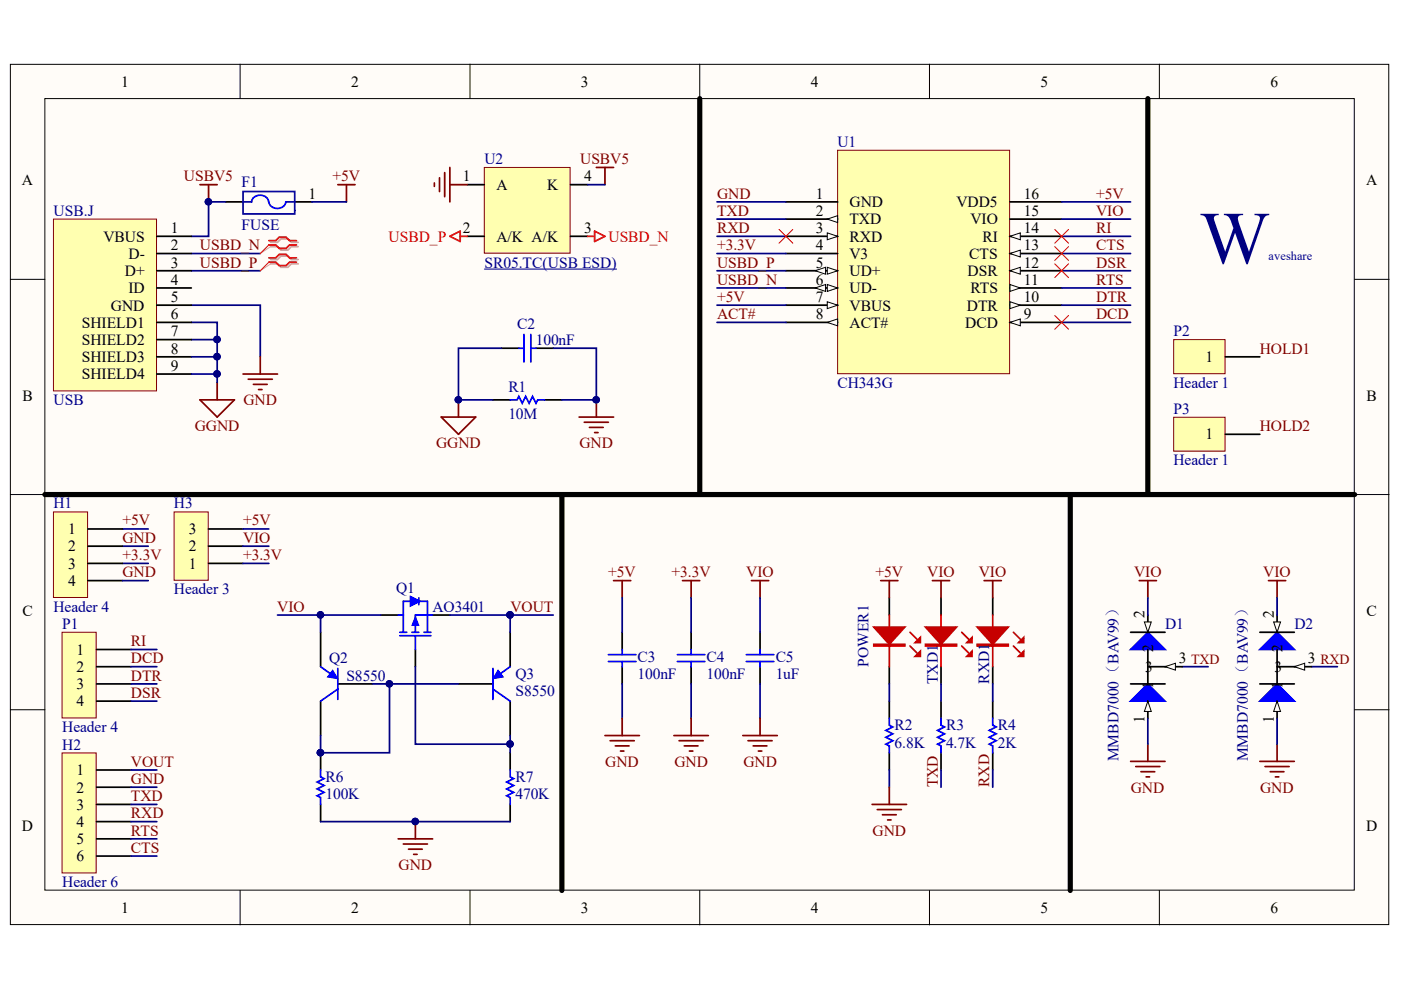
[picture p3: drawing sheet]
<svg xmlns="http://www.w3.org/2000/svg" width="297mm" height="210mm" viewBox="0 0 297 210" stroke-linecap="round" stroke-linejoin="round" font-family="sans-serif">
<defs><g id="words">
<text font-size="15.8" fill="#000080" x="254.3" y="55.8">W</text>
<g font-size="3.3">
<text x="25.7" y="18.4">1</text>
<text x="74.4" y="18.4">2</text>
<text x="123.2" y="18.4">3</text>
<text x="171.9" y="18.4">4</text>
<text x="220.6" y="18.4">5</text>
<text x="269.4" y="18.4">6</text>
<text x="4.7" y="39.3">A</text>
<text x="98.1" y="38.5">1</text>
<text x="105.2" y="40.2">A</text>
<text x="116" y="40.2">K</text>
<text x="123.9" y="38.5">4</text>
<text x="289.7" y="39.3">A</text>
<text x="65.4" y="42.1">1</text>
<text x="173" y="45.7">2</text>
<text x="173" y="42.1">1</text>
<text x="180.1" y="47.6">TXD</text>
<text x="180.1" y="43.9">GND</text>
<text x="202.8" y="43.9">VDD5</text>
<text x="205.7" y="47.6">VIO</text>
<text x="217.1" y="42.1">16</text>
<text x="217.1" y="45.7">15</text>
<text x="21.9" y="51.2">VBUS</text>
<text x="36.2" y="49.4">1</text>
<text x="36.2" y="53">2</text>
<text x="98.1" y="49.4">2</text>
<text x="105.2" y="51.2">A/K A/K</text>
<text x="123.9" y="49.4">3</text>
<text x="173" y="49.4">3</text>
<text x="173" y="53">4</text>
<text x="180.1" y="51.2">RXD</text>
<text x="208.3" y="51.2">RI</text>
<text x="217.1" y="53">13</text>
<text x="217.1" y="49.4">14</text>
<text x="26.5" y="58.5">D+</text>
<text x="27.2" y="54.9">D-</text>
<text x="36.2" y="56.7">3</text>
<text x="173" y="56.7">5</text>
<text x="180.1" y="58.5">UD+</text>
<text x="180.1" y="54.9">V3</text>
<text x="205.2" y="58.5">DSR</text>
<text x="205.5" y="54.9">CTS</text>
<text x="217.1" y="56.7">12</text>
<text x="23.5" y="65.9">GND</text>
<text x="27.2" y="62.1">ID</text>
<text x="36.2" y="60.4">4</text>
<text x="36.2" y="64">5</text>
<text x="173" y="60.4">6</text>
<text x="173" y="64">7</text>
<text x="180.1" y="62.1">UD-</text>
<text x="180.1" y="65.9">VBUS</text>
<text x="205" y="65.9">DTR</text>
<text x="205.7" y="62.1">RTS</text>
<text x="217.1" y="64">10</text>
<text x="217.1" y="60.4">11</text>
<text x="17.3" y="69.5">SHIELD1</text>
<text x="36.2" y="67.6">6</text>
<text x="36.2" y="71.3">7</text>
<text x="173" y="67.6">8</text>
<text x="180.1" y="69.5">ACT#</text>
<text x="204.6" y="69.5">DCD</text>
<text x="217.1" y="67.6">9</text>
<text x="17.3" y="73.1">SHIELD2</text>
<text x="17.3" y="76.8">SHIELD3</text>
<text x="36.2" y="75">8</text>
<text x="255.6" y="76.8">1</text>
<text x="17.3" y="80.4">SHIELD4</text>
<text x="36.2" y="78.6">9</text>
<text x="4.7" y="85">B</text>
<text x="289.8" y="85">B</text>
<text x="255.6" y="93.2">1</text>
<text x="14.5" y="113.3">1</text>
<text x="40" y="113.3">3</text>
<text x="14.5" y="116.9">2</text>
<text x="40" y="116.9">2</text>
<text x="14.5" y="120.5">3</text>
<text x="14.5" y="124.2">4</text>
<text x="40" y="120.5">1</text>
<text x="4.7" y="130.6">C</text>
<text x="242.6" y="131.1" transform="rotate(-90 242.6 131.1)">2</text>
<text x="270" y="131.1" transform="rotate(-90 270 131.1)">2</text>
<text x="289.8" y="130.6">C</text>
<text x="16.2" y="138.8">1</text>
<text x="16.2" y="142.4">2</text>
<text x="242.8" y="142.4">3</text>
<text x="244.5" y="138.3" transform="rotate(-90 244.5 138.3)">2</text>
<text x="249.9" y="140.7">3 TXD</text>
<text x="270.2" y="142.4">3</text>
<text x="271.9" y="138.3" transform="rotate(-90 271.9 138.3)">2</text>
<text x="277.3" y="140.7">3 RXD</text>
<text x="16.2" y="146.2">3</text>
<text x="16.2" y="149.8">4</text>
<text x="244.5" y="146.1" transform="rotate(-90 244.5 146.1)">1</text>
<text x="271.9" y="146.1" transform="rotate(-90 271.9 146.1)">1</text>
<text x="242.6" y="153.3" transform="rotate(-90 242.6 153.3)">1</text>
<text x="270" y="153.3" transform="rotate(-90 270 153.3)">1</text>
<text x="16.2" y="164.4">1</text>
<text x="16.2" y="168">2</text>
<text x="16.2" y="171.7">3</text>
<text x="4.7" y="176.2">D</text>
<text x="16.2" y="175.3">4</text>
<text x="16.2" y="178.9">5</text>
<text x="289.7" y="176.2">D</text>
<text x="16.2" y="182.6">6</text>
<text x="25.7" y="193.6">1</text>
<text x="74.4" y="193.6">2</text>
<text x="123.2" y="193.6">3</text>
<text x="171.9" y="193.6">4</text>
<text x="220.6" y="193.6">5</text>
<text x="269.4" y="193.6">6</text>
</g>
<g font-size="3.3" fill="#000080">
<text x="102.7" y="34.8">U2</text>
<text x="177.6" y="31.1">U1</text>
<text x="51.2" y="39.6">F1</text>
<text x="11.3" y="45.7">USB.J</text>
<text x="51.2" y="48.7">FUSE</text>
<text x="102.7" y="56.7">SR05.TC(USB ESD)</text>
<text x="109.6" y="69.8">C2</text>
<text x="248.8" y="71.3">P2</text>
<text x="113.6" y="73.1">100nF</text>
<text x="107.8" y="83">R1</text>
<text x="177.6" y="82.3">CH343G</text>
<text x="248.8" y="82.3">Header 1</text>
<text x="11.3" y="85.9">USB</text>
<text x="107.8" y="88.8">10M</text>
<text x="248.8" y="87.7">P3</text>
<text x="248.8" y="98.6">Header 1</text>
<text x="11.3" y="107.8">H1</text>
<text x="36.9" y="107.8">H3</text>
<text x="84" y="125.7">Q1</text>
<text x="11.3" y="129.7">Header 4</text>
<text x="36.9" y="126">Header 3</text>
<text x="91.7" y="129.7">AO3401</text>
<text x="13.2" y="133.3">P1</text>
<text x="247" y="133.3">D1</text>
<text x="274.4" y="133.3">D2</text>
<text x="69.8" y="140.7">Q2</text>
<text x="109.3" y="144">Q3</text>
<text x="135.2" y="140.3">C3</text>
<text x="135.2" y="144">100nF</text>
<text x="149.8" y="140.3">C4</text>
<text x="149.8" y="144">100nF</text>
<text x="164.5" y="140.3">C5</text>
<text x="164.5" y="144">1uF</text>
<text x="184.2" y="141.3" transform="rotate(-90 184.2 141.3)">POWER1</text>
<text x="73.4" y="144.3">S8550</text>
<text x="109.3" y="147.6">S8550</text>
<text x="198.8" y="145" transform="rotate(-90 198.8 145)">TXD1</text>
<text x="209.7" y="145" transform="rotate(-90 209.7 145)">RXD1</text>
<text x="13.2" y="155.3">Header 4</text>
<text x="189.7" y="154.9">R2</text>
<text x="200.6" y="154.9">R3</text>
<text x="211.6" y="154.9">R4</text>
<text x="13.2" y="158.9">H2</text>
<text x="189.7" y="158.5">6.8K</text>
<text x="200.6" y="158.5">4.7K</text>
<text x="211.6" y="158.5">2K</text>
<text x="237.1" y="161.5" transform="rotate(-90 237.1 161.5)">MMBD7000（BAV99）</text>
<text x="264.5" y="161.5" transform="rotate(-90 264.5 161.5)">MMBD7000（BAV99）</text>
<text x="69" y="165.8">R6</text>
<text x="109.3" y="165.8">R7</text>
<text x="69" y="169.5">100K</text>
<text x="109.3" y="169.5">470K</text>
<text x="13.2" y="188.1">Header 6</text>
</g>
<g font-size="3.3" fill="#800000">
<text x="123" y="34.8">USBV5</text>
<text x="39" y="38.5">USBV5</text>
<text x="70.5" y="38.5">+5V</text>
<text x="152" y="42.1">GND</text>
<text x="152" y="45.7">TXD</text>
<text x="232.4" y="42.1">+5V</text>
<text x="232.4" y="45.7">VIO</text>
<text x="42.4" y="53">USBD_N</text>
<text x="152" y="49.4">RXD</text>
<text x="152" y="53">+3.3V</text>
<text x="232.4" y="49.4">RI</text>
<text x="232.4" y="53">CTS</text>
<text x="42.4" y="56.7">USBD_P</text>
<text x="152" y="56.7">USBD_P</text>
<text x="232.4" y="56.7">DSR</text>
<text x="152" y="60.4">USBD_N</text>
<text x="152" y="64">+5V</text>
<text x="232.4" y="60.4">RTS</text>
<text x="232.4" y="64">DTR</text>
<text x="152" y="67.6">ACT#</text>
<text x="232.4" y="67.6">DCD</text>
<text x="267.1" y="75">HOLD1</text>
<text x="51.6" y="85.9">GND</text>
<text x="41.3" y="91.4">GGND</text>
<text x="92.5" y="95">GGND</text>
<text x="122.8" y="95">GND</text>
<text x="267.1" y="91.4">HOLD2</text>
<text x="26" y="111.4">+5V</text>
<text x="51.5" y="111.4">+5V</text>
<text x="26" y="118.8">+3.3V</text>
<text x="26" y="115.1">GND</text>
<text x="51.5" y="115.1">VIO</text>
<text x="51.5" y="118.8">+3.3V</text>
<text x="26" y="122.4">GND</text>
<text x="128.9" y="122.4">+5V</text>
<text x="142.4" y="122.4">+3.3V</text>
<text x="158.2" y="122.4">VIO</text>
<text x="185.6" y="122.4">+5V</text>
<text x="196.6" y="122.4">VIO</text>
<text x="207.5" y="122.4">VIO</text>
<text x="240.4" y="122.4">VIO</text>
<text x="267.8" y="122.4">VIO</text>
<text x="58.8" y="129.7">VIO</text>
<text x="108.2" y="129.7">VOUT</text>
<text x="27.7" y="137">RI</text>
<text x="27.7" y="140.7">DCD</text>
<text x="27.7" y="144.3">DTR</text>
<text x="27.7" y="147.9">DSR</text>
<text x="27.7" y="162.5">VOUT</text>
<text x="27.7" y="166.2">GND</text>
<text x="128.3" y="162.5">GND</text>
<text x="143" y="162.5">GND</text>
<text x="157.6" y="162.5">GND</text>
<text x="198.8" y="166.9" transform="rotate(-90 198.8 166.9)">TXD</text>
<text x="209.7" y="166.9" transform="rotate(-90 209.7 166.9)">RXD</text>
<text x="27.7" y="173.5">RXD</text>
<text x="27.7" y="169.8">TXD</text>
<text x="239.8" y="168">GND</text>
<text x="267.2" y="168">GND</text>
<text x="27.7" y="177.2">RTS</text>
<text x="185" y="177.2">GND</text>
<text x="27.7" y="180.8">CTS</text>
<text x="84.5" y="184.4">GND</text>
</g>
<g font-size="3.3" fill="#f00">
<text x="82.4" y="51.2">USBD_P</text>
<text x="129" y="51.2">USBD_N</text>
</g>
<text font-size="2.6" fill="#000080" x="268.9" y="55">aveshare</text>
</g></defs>
<g fill="#fffcf8" stroke="#000" stroke-width=".21">
<path d="M2.2 13.6h292.2v182.4h-292.2z"/>
<path d="M9.5 20.9h277.6v167.8h-277.6z"/>
</g>
<g fill="none" stroke="#000" stroke-width=".21">
<path d="M50.9 13.6v7.3M99.7 13.6v7.3M148.4 13.6v7.3M197.1 13.6v7.3M245.8 13.6v7.3M2.2 59.2h7.3M287.2 59.2h7.3M2.2 104.9h7.3M287.2 104.9h7.3M2.2 150.5h7.3M287.2 150.5h7.3M50.9 188.8v7.3"/>
<path d="M99.7 188.8v7.3M148.4 188.8v7.3M197.1 188.8v7.3M245.8 188.8v7.3"/>
</g>
<path d="M177.6 31.9h36.5v47.3h-36.5z" fill="#ffffb0" stroke="#800000" stroke-width=".21"/>
<path d="M166.6 46.5h11" fill="none" stroke="#000" stroke-width=".37"/>
<path d="M175.4 46.5l2.2-.8v1.5z" fill="#fffcf8"/>
<path d="M175.4 46.5l2.2-.8v1.5z" fill="none" stroke="#000" stroke-width=".21"/>
<path d="M166.6 42.8h11M166.6 57.4h11" fill="none" stroke="#000" stroke-width=".37"/>
<path d="M175.4 56.7l2.2 .7-2.2 .7z" fill="#fffcf8"/>
<path d="M175.4 56.7l2.2 .7-2.2 .7z" fill="none" stroke="#000" stroke-width=".21"/>
<path d="M172.8 57.4l2.2-.7v1.4z" fill="#fffcf8"/>
<path d="M172.8 57.4l2.2-.7v1.4z" fill="none" stroke="#000" stroke-width=".21"/>
<path d="M166.6 61.1h11" fill="none" stroke="#000" stroke-width=".37"/>
<path d="M175.4 60.3l2.2 .8-2.2 .7z" fill="#fffcf8"/>
<path d="M175.4 60.3l2.2 .8-2.2 .7z" fill="none" stroke="#000" stroke-width=".21"/>
<path d="M172.8 61.1l2.2-.8v1.5z" fill="#fffcf8"/>
<path d="M172.8 61.1l2.2-.8v1.5z" fill="none" stroke="#000" stroke-width=".21"/>
<path d="M214.1 53.8h11" fill="none" stroke="#000" stroke-width=".37"/>
<path d="M214.1 53.8l2.2-.8v1.5z" fill="#fffcf8"/>
<path d="M214.1 53.8l2.2-.8v1.5z" fill="none" stroke="#000" stroke-width=".21"/>
<path d="M214.1 64.7h11" fill="none" stroke="#000" stroke-width=".37"/>
<path d="M214.1 64l2.2 .7-2.2 .7z" fill="#fffcf8"/>
<path d="M214.1 64l2.2 .7-2.2 .7z" fill="none" stroke="#000" stroke-width=".21"/>
<path d="M214.1 68.4h11" fill="none" stroke="#000" stroke-width=".37"/>
<path d="M214.1 68.4l2.2-.8v1.5z" fill="#fffcf8"/>
<path d="M214.1 68.4l2.2-.8v1.5z" fill="none" stroke="#000" stroke-width=".21"/>
<path d="M214.1 57.4h11" fill="none" stroke="#000" stroke-width=".37"/>
<path d="M214.1 57.4l2.2-.7v1.4z" fill="#fffcf8"/>
<path d="M214.1 57.4l2.2-.7v1.4z" fill="none" stroke="#000" stroke-width=".21"/>
<path d="M214.1 50.1h11" fill="none" stroke="#000" stroke-width=".37"/>
<path d="M214.1 50.1l2.2-.7v1.4z" fill="#fffcf8"/>
<path d="M214.1 50.1l2.2-.7v1.4z" fill="none" stroke="#000" stroke-width=".21"/>
<path d="M166.6 50.1h11" fill="none" stroke="#000" stroke-width=".37"/>
<path d="M175.4 49.4l2.2 .7-2.2 .7z" fill="#fffcf8"/>
<path d="M175.4 49.4l2.2 .7-2.2 .7z" fill="none" stroke="#000" stroke-width=".21"/>
<path d="M166.6 53.8h11M214.1 42.8h11M214.1 46.5h11M166.6 64.7h11" fill="none" stroke="#000" stroke-width=".37"/>
<path d="M175.4 64l2.2 .7-2.2 .7z" fill="#fffcf8"/>
<path d="M175.4 64l2.2 .7-2.2 .7z" fill="none" stroke="#000" stroke-width=".21"/>
<path d="M214.1 61.1h11" fill="none" stroke="#000" stroke-width=".37"/>
<path d="M214.1 60.3l2.2 .8-2.2 .7z" fill="#fffcf8"/>
<path d="M214.1 60.3l2.2 .8-2.2 .7z" fill="none" stroke="#000" stroke-width=".21"/>
<path d="M166.6 68.4h11" fill="none" stroke="#000" stroke-width=".37"/>
<path d="M175.4 68.4l2.2-.8v1.5z" fill="#fffcf8"/>
<path d="M175.4 68.4l2.2-.8v1.5z" fill="none" stroke="#000" stroke-width=".21"/>
<g fill="none" stroke="#000080" stroke-width=".37">
<path d="M40.6 53.8h14.6M40.6 57.4h14.6M47.9 42.8h-3.7v7.3h-3.6M152 42.8h14.6M152 46.5h14.6M152 50.1h14.6M152 53.8h14.6M152 57.4h14.6M225.1 42.8h14.6M225.1 46.5h14.6M225.1 50.1h14.6M225.1 57.4h14.6"/>
<path d="M40.6 64.7h14.6v11M40.6 68.4h5.4v3.6h-5.4M106.3 73.8h-9.1v11h7.3M117.3 73.8h9.1v11h-7.3M152 61.1h14.6M152 64.7h14.6M152 68.4h14.6M225.1 61.1h14.6M225.1 64.7h14.6M225.1 68.4h14.6"/>
</g>
<path d="M47.9 42.8h3.6M62.5 42.8h3.6M106.3 73.8h3.7M113.6 73.8h3.7M104.5 84.8h3.7M115.5 84.8h3.6" fill="none" stroke="#000" stroke-width=".37"/>
<path d="M51.5 40.6h11v4.8h-11zM51.5 42.8h1.9M60.7 42.8h1.8" fill="none" stroke="#0000b4" stroke-width=".37"/>
<path d="M56.9 42.8a1.83 1.83 0 0 0-1.8-1.4 1.83 1.83 0 0 0-1.7 1.4M60.6 42.8a1.85 1.85 0 0 1-1.8 1.4 1.85 1.85 0 0 1-1.8-1.4M110 73.8h1.1M111.1 70.9v5.8M112.5 70.9v5.8M112.5 73.8h1.1M108.2 84.8h1.4l.4-.8 .7 1.5 .8-1.5 .7 1.5 .7-1.5 .7 1.5 .4-.7h1.5" fill="none" stroke="#00f" stroke-width=".37"/>
<g fill="#000080" stroke="#000080" stroke-width=".21">
<circle cx="44.2" cy="42.8" r=".69"/>
<circle cx="46" cy="72" r=".69"/>
<circle cx="97.2" cy="84.8" r=".69"/>
<circle cx="126.4" cy="84.8" r=".69"/>
</g>
<g fill="none" stroke="#800000" stroke-width=".37">
<path d="M71.6 39.2h3.7M73.5 39.2v3.6M51.5 79.3h7.3M55.2 75.7v3.6M42.4 84.8h7.3l-3.7 3.6zM46 81.1v3.7M52.6 80.4h5.1M53.7 81.5h2.9M54.8 82.6h.7M93.5 88.4h7.4l-3.7 3.7zM97.2 84.8v3.6M122.8 88.4h7.3"/>
<path d="M123.9 89.5h5.1M125 90.6h2.9M126.1 91.7h.7M126.4 84.8v3.6"/>
</g>
<path d="M57.4 51.4h1.4l.8-.7h1.4l.8 .7h1.4M57.4 52.3h1.4l.8 .7h1.4l.8-.7h1.4M57.4 55h1.4l.8-.7h1.4l.8 .7h1.4M57.4 55.9h1.4l.8 .8h1.4l.8-.8h1.4" fill="none" stroke="#d0a19e" stroke-width=".37"/>
<path d="M57.4 52.3l-2.2 1.5M57.4 55.9l-2.2 1.5" fill="none" stroke="#d0a19e" stroke-width=".21"/>
<path d="M57 51h1.5l.7-.7h1.5l.7 .7h1.5M57 51.9h1.5l.7 .8h1.5l.7-.8h1.5M57 54.7h1.5l.7-.8h1.5l.7 .8h1.5M57 55.6h1.5l.7 .7h1.5l.7-.7h1.5" fill="none" stroke="#f00" stroke-width=".37"/>
<path d="M57 51.9l-1.8 1.9M57 55.6l-1.8 1.8" fill="none" stroke="#f00" stroke-width=".21"/>
<path d="M13.2 159.6h7.2v25.5h-7.2z" fill="#ffffb0" stroke="#800000" stroke-width=".21"/>
<path d="M20.5 163.3h7.3M20.5 166.9h7.3M20.5 170.6h7.3M20.5 174.2h7.3M20.5 177.9h7.3M20.5 181.5h7.3" fill="none" stroke="#000" stroke-width=".37"/>
<path d="M13.2 134.1h7.2v18.1h-7.2z" fill="#ffffb0" stroke="#800000" stroke-width=".21"/>
<g fill="none" stroke="#000" stroke-width=".37">
<path d="M20.5 137.7h7.3M131.9 134.1v3.6M146.5 134.1v3.6M161.1 134.1v3.6M188.6 126.8v3.6M20.5 141.4h7.3M20.5 145h7.3M20.5 148.7h7.3M131.9 141.4v3.6M146.5 141.4v3.6M161.1 141.4v3.6M188.6 141.4v3.6"/>
<path d="M188.6 148.7v3.6M188.6 159.6v3.7M199.5 148.7v3.6M199.5 159.6v3.7M210.5 148.7v3.6M210.5 159.6v3.7"/>
</g>
<g fill="none" stroke="#000080" stroke-width=".37">
<path d="M26 115.8h5.4M26 112.2h5.4M26 119.5h5.4M27.8 137.7h5.5M131.9 126.8v7.3M146.5 126.8v7.3M161.1 126.8v7.3M27.8 141.4h5.5M27.8 145h5.5M27.8 148.7h5.5M131.9 145v7.3M146.5 145v7.3"/>
<path d="M161.1 145v7.3M27.8 163.3h5.5M27.8 166.9h5.5M27.8 170.6h5.5M27.8 174.2h5.5M27.8 177.9h5.5"/>
</g>
<g fill="none" stroke="#00f" stroke-width=".37">
<path d="M129 138.8h5.8M131.9 137.7v1.1M143.6 138.8h5.9M146.5 137.7v1.1M158.2 138.8h5.9M161.1 137.7v1.1M129 140.3h5.8M131.9 140.3v1.1M143.6 140.3h5.9M146.5 140.3v1.1M158.2 140.3h5.9M161.1 140.3v1.1"/>
<path d="M188.6 152.3v1.5l.7 .3-1.5 .8 1.5 .7-1.5 .7 1.5 .8-1.5 .7 .8 .3v1.5M199.5 152.3v1.5l.7 .3-1.4 .8 1.4 .7-1.4 .7 1.4 .8-1.4 .7 .7 .3v1.5M210.5 152.3v1.5l.7 .3-1.5 .8 1.5 .7-1.5 .7 1.5 .8-1.5 .7 .8 .3v1.5"/>
</g>
<g fill="none" stroke="#800000" stroke-width=".37">
<path d="M130.1 123.1h3.6M131.9 123.1v3.7M144.7 123.1h3.7M146.5 123.1v3.7M159.3 123.1h3.7M161.1 123.1v3.7M128.3 156h7.3M129.4 157.1h5.1M130.5 158.1h2.9M131.6 159.2h.7M131.9 152.3v3.7M142.9 156h7.3"/>
<path d="M144 157.1h5.1M145.1 158.1h2.9M146.2 159.2h.7M146.5 152.3v3.7M157.5 156h7.3M158.6 157.1h5.1M159.7 158.1h2.9M160.8 159.2h.7M161.1 152.3v3.7"/>
</g>
<path d="M188.6 130.4v11M192.9 137l1.5 1.4M192.9 134.1l1.5 1.4" fill="none" stroke="#bf0000" stroke-width=".37"/>
<path d="M185.3 133h6.5l-3.2 3.6z" fill="#bf0000"/>
<path d="M185.3 133h6.5l-3.2 3.6zM185.3 136.6h6.5v.4h-6.5z" fill="none" stroke="#bf0000" stroke-width=".37"/>
<path d="M185.3 136.8h6.5" fill="none" stroke="#bf0000" stroke-width=".36"/>
<path d="M194 139.2l1.1-1.1v1.1z" fill="#bf0000"/>
<path d="M194 139.2l1.1-1.1v1.1z" fill="none" stroke="#bf0000" stroke-width=".37"/>
<path d="M194 136.2l1.1-1v1z" fill="#bf0000"/>
<path d="M194 136.2l1.1-1v1zM199.5 130.4v11M203.9 137l1.5 1.4M203.9 134.1l1.5 1.4" fill="none" stroke="#bf0000" stroke-width=".37"/>
<path d="M199.5 126.8v3.6M199.5 141.4v3.6" fill="none" stroke="#000" stroke-width=".37"/>
<path d="M196.2 133h6.6l-3.3 3.6z" fill="#bf0000"/>
<path d="M196.2 133h6.6l-3.3 3.6zM196.2 136.6h6.6v.4h-6.6z" fill="none" stroke="#bf0000" stroke-width=".37"/>
<path d="M196.2 136.8h6.6" fill="none" stroke="#bf0000" stroke-width=".36"/>
<path d="M205 139.2l1.1-1.1v1.1z" fill="#bf0000"/>
<path d="M205 139.2l1.1-1.1v1.1z" fill="none" stroke="#bf0000" stroke-width=".37"/>
<path d="M205 136.2l1.1-1v1z" fill="#bf0000"/>
<path d="M205 136.2l1.1-1v1zM210.5 130.4v11M214.9 137l1.4 1.4M214.9 134.1l1.4 1.4" fill="none" stroke="#bf0000" stroke-width=".37"/>
<path d="M210.5 126.8v3.6M210.5 141.4v3.6" fill="none" stroke="#000" stroke-width=".37"/>
<path d="M207.2 133h6.6l-3.3 3.6z" fill="#bf0000"/>
<path d="M207.2 133h6.6l-3.3 3.6zM207.2 136.6h6.6v.4h-6.6z" fill="none" stroke="#bf0000" stroke-width=".37"/>
<path d="M207.2 136.8h6.6" fill="none" stroke="#bf0000" stroke-width=".36"/>
<path d="M216 139.2l1.1-1.1v1.1z" fill="#bf0000"/>
<path d="M216 139.2l1.1-1.1v1.1z" fill="none" stroke="#bf0000" stroke-width=".37"/>
<path d="M216 136.2l1.1-1v1z" fill="#bf0000"/>
<path d="M216 136.2l1.1-1v1z" fill="none" stroke="#bf0000" stroke-width=".37"/>
<path d="M225.1 53.8h14.6M188.6 145v3.7M199.5 145v3.7M210.5 145v3.7M188.6 163.3v3.6M199.5 163.3v3.6M210.5 163.3v3.6M27.8 181.5h5.5" fill="none" stroke="#000080" stroke-width=".37"/>
<path d="M186.7 123.1h3.7M188.6 123.1v3.7M197.7 123.1h3.6M199.5 123.1v3.7M208.6 123.1h3.7M210.5 123.1v3.7M184.9 170.6h7.3M186 171.7h5.1M187.1 172.7h2.9M188.2 173.8h.7M188.6 166.9v3.7" fill="none" stroke="#800000" stroke-width=".37"/>
<path d="M9.5 104.9h277.7M119.1 104.9v83.9" fill="none" stroke="#000" stroke-width="1.1"/>
<path d="M165.2 48.6l2.9 3M168.1 48.6l-2.9 3M223.6 52.3l3 2.9M223.6 55.9l3 3M223.6 48.6l3 3M226.6 52.3l-3 2.9M226.6 55.9l-3 3M226.6 48.6l-3 3M223.6 66.9l3 2.9M226.6 66.9l-3 2.9" fill="none" stroke="#f00" stroke-width=".21"/>
<path d="M102.7 35.5h18.2v18.2h-18.2z" fill="#ffffb0" stroke="#800000" stroke-width=".21"/>
<path d="M99 39.2h3.7M121 39.2h3.6M99 50.1h3.7M121 50.1h3.6" fill="none" stroke="#000" stroke-width=".37"/>
<path d="M102.7 57.1h28" fill="none" stroke="#000080" stroke-width=".21"/>
<path d="M42.4 39.2h3.6M44.2 39.2v3.6M92.1 38.8v.7M93.2 37.7v2.9M94.3 36.6v5.1M95.4 35.5v7.3M95.4 39.2h3.6M126.4 35.5h3.7M128.3 35.5v3.7" fill="none" stroke="#800000" stroke-width=".37"/>
<path d="M95.4 50.1l2.2-1.1v2.2zM97.6 50.1h1.4M124.6 50.1h1.5M126.1 49l2.2 1.1-2.2 1.1z" fill="none" stroke="#f00" stroke-width=".37"/>
<path d="M124.6 39.2h3.7M250.7 141.4h5.5" fill="none" stroke="#000080" stroke-width=".37"/>
<circle cx="44.2" cy="42.8" r=".69" fill="#000080" stroke="#000080" stroke-width=".21"/>
<path d="M148.4 20.9v84" fill="none" stroke="#000" stroke-width="1.1"/>
<path d="M239.7 137.7l3.7-3.6 3.6 3.6z" fill="#00f"/>
<path d="M239.7 137.7l3.7-3.6 3.6 3.6z" fill="none" stroke="#00f" stroke-width=".37"/>
<path d="M239.7 134.1h7.3" fill="none" stroke="#000" stroke-width=".37"/>
<path d="M239.7 148.7l3.7-3.7 3.6 3.7z" fill="#00f"/>
<path d="M239.7 148.7l3.7-3.7 3.6 3.7z" fill="none" stroke="#00f" stroke-width=".37"/>
<path d="M239.7 145h7.3M243.4 148.7v3.6" fill="none" stroke="#000" stroke-width=".37"/>
<path d="M243.4 148.7l.7 2.1h-1.5z" fill="#fffcf8"/>
<path d="M243.4 148.7l.7 2.1h-1.5z" fill="none" stroke="#000" stroke-width=".21"/>
<path d="M243.4 130.4v3.7" fill="none" stroke="#000" stroke-width=".37"/>
<path d="M242.6 131.9h1.5l-.7 2.2z" fill="#fffcf8"/>
<path d="M242.6 131.9h1.5l-.7 2.2z" fill="none" stroke="#000" stroke-width=".21"/>
<path d="M247 141.4h3.7" fill="none" stroke="#000" stroke-width=".37"/>
<path d="M247 141.4l2.2-.8v1.5z" fill="#fffcf8"/>
<path d="M247 141.4l2.2-.8v1.5z" fill="none" stroke="#000" stroke-width=".21"/>
<path d="M243.4 137.7v7.3M243.4 141.4h3.6" fill="none" stroke="#000" stroke-width=".37"/>
<path d="M241.5 123.1h3.7M243.4 123.1v3.7M243.4 157.8v3.6M239.7 161.4h7.3M240.8 162.5h5.1M241.9 163.6h2.9M243 164.7h.7" fill="none" stroke="#800000" stroke-width=".37"/>
<path d="M243.4 126.8v3.6M243.4 152.3v5.5M278.1 141.4h5.5" fill="none" stroke="#000080" stroke-width=".37"/>
<path d="M267.1 137.7l3.7-3.6 3.6 3.6z" fill="#00f"/>
<path d="M267.1 137.7l3.7-3.6 3.6 3.6z" fill="none" stroke="#00f" stroke-width=".37"/>
<path d="M267.1 134.1h7.3" fill="none" stroke="#000" stroke-width=".37"/>
<path d="M267.1 148.7l3.7-3.7 3.6 3.7z" fill="#00f"/>
<path d="M267.1 148.7l3.7-3.7 3.6 3.7z" fill="none" stroke="#00f" stroke-width=".37"/>
<path d="M267.1 145h7.3M270.8 148.7v3.6" fill="none" stroke="#000" stroke-width=".37"/>
<path d="M270.8 148.7l.7 2.1h-1.5z" fill="#fffcf8"/>
<path d="M270.8 148.7l.7 2.1h-1.5z" fill="none" stroke="#000" stroke-width=".21"/>
<path d="M270.8 130.4v3.7" fill="none" stroke="#000" stroke-width=".37"/>
<path d="M270 131.9h1.5l-.7 2.2z" fill="#fffcf8"/>
<path d="M270 131.9h1.5l-.7 2.2z" fill="none" stroke="#000" stroke-width=".21"/>
<path d="M274.4 141.4h3.7" fill="none" stroke="#000" stroke-width=".37"/>
<path d="M274.4 141.4l2.2-.8v1.5z" fill="#fffcf8"/>
<path d="M274.4 141.4l2.2-.8v1.5z" fill="none" stroke="#000" stroke-width=".21"/>
<path d="M80.8 130.4h3.6M88.1 137.7v3.7M91.7 130.4h3.7M270.8 137.7v7.3M270.8 141.4h3.6" fill="none" stroke="#000" stroke-width=".37"/>
<path d="M268.9 123.1h3.7M270.8 123.1v3.7M270.8 157.8v3.6M267.1 161.4h7.3M268.2 162.5h5.1M269.3 163.6h2.9M270.4 164.7h.7" fill="none" stroke="#800000" stroke-width=".37"/>
<path d="M270.8 126.8v3.6M270.8 152.3v5.5" fill="none" stroke="#000080" stroke-width=".37"/>
<path d="M243.4 20.9v84M226.9 104.9v83.9" fill="none" stroke="#000" stroke-width="1.1"/>
<path d="M84.4 130.4h1.1v3.7M84.8 134.8h6.6M84.8 134.1h1.4M87.3 134.1h1.5M88.1 134.8v2.9M89.9 134.1h1.5M90.6 130.4v3.7M91.7 130.4h-3.6v3.7" fill="none" stroke="#00f" stroke-width=".37"/>
<path d="M88.1 130.8l.7 1.8h-1.5z" fill="#00f"/>
<path d="M88.1 130.8l.7 1.8h-1.5z" fill="none" stroke="#00f" stroke-width=".21"/>
<path d="M85.5 127.5h5.1" fill="none" stroke="#00f" stroke-width=".37"/>
<path d="M87 126.4l2.2 1.1-2.2 1.1z" fill="#00f"/>
<path d="M87 126.4l2.2 1.1-2.2 1.1z" fill="none" stroke="#00f" stroke-width=".21"/>
<path d="M85.5 127.5v2.9M88.8 126.8v1.4M90.6 127.5v2.9M104.5 141.7v6.6M104.5 146.1l3.7 2.6M108.2 141.4l-2.6 1.8" fill="none" stroke="#00f" stroke-width=".37"/>
<path d="M108.2 134.1v7.3M97.2 145h7.3M108.2 148.7v7.3" fill="none" stroke="#000" stroke-width=".37"/>
<path d="M105.6 142.1l1.1 1.4-2.2 .4z" fill="#00f"/>
<path d="M105.6 142.1l1.1 1.4-2.2 .4z" fill="none" stroke="#00f" stroke-width=".21"/>
<path d="M68 134.1v7.3M68 148.7v7.3M71.6 145h7.3" fill="none" stroke="#000" stroke-width=".37"/>
<path d="M68 141.4l2.5 1.8M71.6 141.7v6.6M71.6 146.1l-3.6 2.6" fill="none" stroke="#00f" stroke-width=".37"/>
<path d="M70.5 142.1l1.1 1.8-2.2-.4z" fill="#00f"/>
<path d="M70.5 142.1l1.1 1.8-2.2-.4z" fill="none" stroke="#00f" stroke-width=".21"/>
<path d="M68 159.6v3.7M108.2 159.6v3.7M68 170.6v3.6M108.2 170.6v3.6" fill="none" stroke="#000" stroke-width=".37"/>
<g fill="#000080" stroke="#000080" stroke-width=".21">
<circle cx="67.9" cy="159.6" r=".69"/>
<circle cx="82.6" cy="145" r=".69"/>
<circle cx="108.1" cy="157.7" r=".69"/>
<circle cx="88" cy="174.2" r=".69"/>
<circle cx="108.1" cy="130.4" r=".69"/>
<circle cx="67.9" cy="130.4" r=".69"/>
</g>
<path d="M68 163.3v1.4l.7 .4-1.5 .7 1.5 .7-1.5 .8 1.5 .7-1.5 .7 .8 .4v1.5M108.2 163.3v1.4l.7 .4-1.5 .7 1.5 .7-1.5 .8 1.5 .7-1.5 .7 .8 .4v1.5" fill="none" stroke="#00f" stroke-width=".37"/>
<path d="M58.8 130.4h9.2M80.8 130.4h-12.8v3.7M95.4 130.4h12.8v3.7M108.2 130.4h9.1M78.9 145h18.3M82.6 145v14.6h-14.6v-3.6M88.1 141.4v16.4h20.1M108.2 156v3.6M68 174.2h40.2" fill="none" stroke="#000080" stroke-width=".37"/>
<path d="M84.4 177.9h7.3M85.5 179h5.1M88.1 174.2v3.7M86.6 180h2.9M87.7 181.1h.7" fill="none" stroke="#800000" stroke-width=".37"/>
<path d="M11.3 108.5h7.3v18.2h-7.3z" fill="#ffffb0" stroke="#800000" stroke-width=".21"/>
<path d="M18.6 112.2h7.4M18.6 115.8h7.4M18.6 119.5h7.4M18.6 123.1h7.4" fill="none" stroke="#000" stroke-width=".37"/>
<path d="M26 123.1h5.4" fill="none" stroke="#000080" stroke-width=".37"/>
<path d="M248.8 72h10.9v7.2h-10.9z" fill="#ffffb0" stroke="#800000" stroke-width=".21"/>
<path d="M259.8 75.7h7.3" fill="none" stroke="#000" stroke-width=".37"/>
<path d="M248.8 88.5h10.9v7.2h-10.9z" fill="#ffffb0" stroke="#800000" stroke-width=".21"/>
<path d="M259.8 92.1h7.3" fill="none" stroke="#000" stroke-width=".37"/>
<path d="M66.1 42.8h7.4" fill="none" stroke="#000080" stroke-width=".37"/>
<path d="M36.9 108.5h7.2v14.5h-7.2z" fill="#ffffb0" stroke="#800000" stroke-width=".21"/>
<path d="M44.2 119.5h7.3M44.2 115.8h7.3M44.2 112.2h7.3" fill="none" stroke="#000" stroke-width=".37"/>
<path d="M51.5 112.2h5.5M51.5 115.8h5.5M51.5 119.5h5.5" fill="none" stroke="#000080" stroke-width=".37"/>
<path d="M11.3 46.5h21.9v36.4h-21.9z" fill="#ffffb0" stroke="#800000" stroke-width=".21"/>
<path d="M33.3 50.1h7.3M33.3 53.8h7.3M33.3 57.4h7.3M33.3 61.1h7.3M33.3 64.7h7.3M33.3 68.4h7.3M33.3 72h7.3M33.3 75.7h7.3M33.3 79.3h7.3" fill="none" stroke="#000" stroke-width=".37"/>
<path d="M40.6 75.7h5.4v5.4M40.6 79.3h5.4M46 72v3.7" fill="none" stroke="#000080" stroke-width=".37"/>
<g fill="#000080" stroke="#000080" stroke-width=".21">
<circle cx="46" cy="79.3" r=".69"/>
<circle cx="46" cy="75.6" r=".69"/>
<circle cx="46" cy="72" r=".69"/>
</g>
<use href="#words"/>
</svg>
